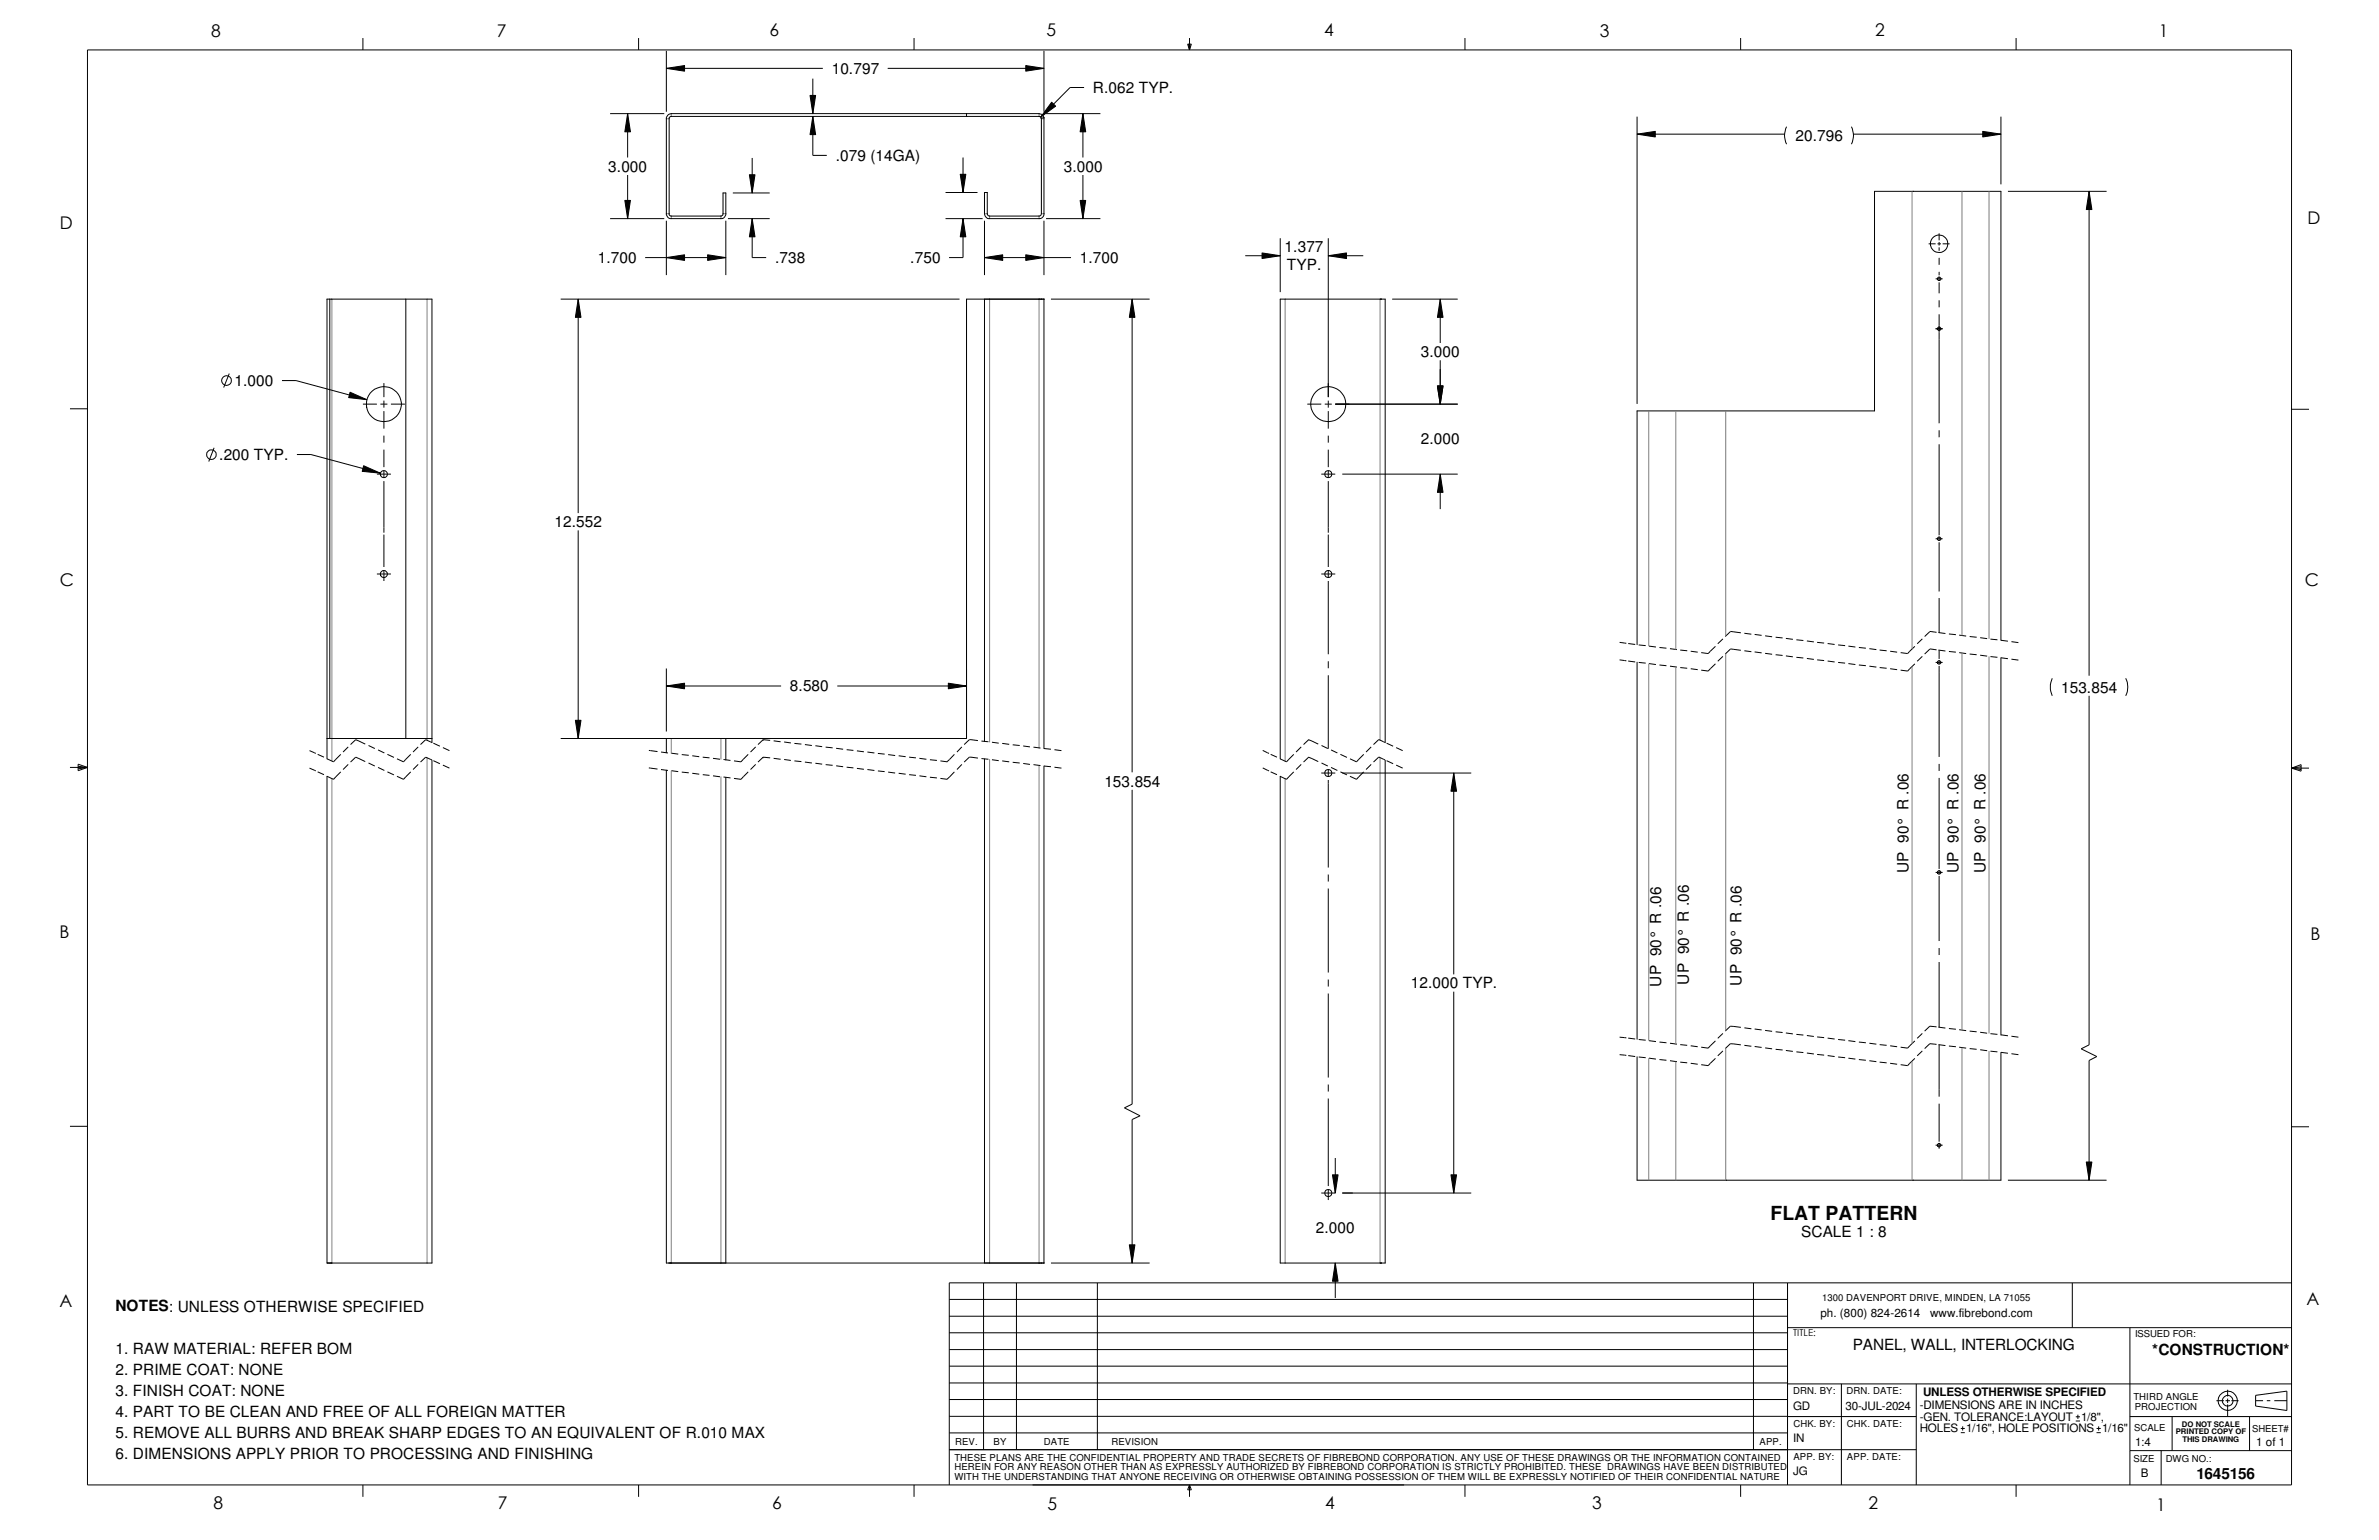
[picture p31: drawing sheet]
<svg xmlns="http://www.w3.org/2000/svg" width="432mm" height="279mm" viewBox="0 0 432 279" stroke-linecap="round" stroke-linejoin="round" font-family="sans-serif">
<defs><g id="words">
<text font-size="3.5" x="321.4" y="221.4">FLAT PATTERN</text>
<g font-size="3.2">
<text x="38.3" y="6.6">8</text>
<text x="90.2" y="6.7">7</text>
<text x="139.7" y="6.5">6</text>
<text x="189.9" y="6.5">5</text>
<text x="240.4" y="6.6">4</text>
<text x="290.4" y="6.7">3</text>
<text x="340.4" y="6.5">2</text>
<text x="391.8" y="6.7">1</text>
<text x="10.9" y="41.5">D</text>
<text x="418.8" y="40.7">D</text>
<text x="10.8" y="106.3">C</text>
<text x="418.3" y="106.4">C</text>
<text x="10.8" y="170.2">B</text>
<text x="419.4" y="170.6">B</text>
<text x="10.8" y="237.2">A</text>
<text x="418.6" y="236.7">A</text>
<text x="38.8" y="273.8">8</text>
<text x="90.3" y="273.8">7</text>
<text x="140.2" y="273.8">6</text>
<text x="190.1" y="273.9">5</text>
<text x="240.5" y="273.8">4</text>
<text x="289" y="273.9">3</text>
<text x="339.1" y="273.9">2</text>
<text x="391.3" y="274.1">1</text>
</g>
<g font-size="2.8">
<text x="151" y="13.4">10.797</text>
<text x="198.4" y="16.9">R.062 TYP.</text>
<text x="151.7" y="29.2">.079 (14GA)</text>
<text x="325.9" y="25.6">20.796</text>
<text x="110.4" y="31.2">3.000</text>
<text x="193.1" y="31.2">3.000</text>
<text x="108.5" y="47.7">1.700</text>
<text x="140.7" y="47.7">.738</text>
<text x="165.2" y="47.7">.750</text>
<text x="196" y="47.7">1.700</text>
<text x="233.2" y="45.8">1.377</text>
<text x="233.6" y="49">TYP.</text>
<text x="257.9" y="64.8">3.000</text>
<text x="42.5" y="70">1.000</text>
<text x="39.8" y="83.5">.200 TYP.</text>
<text x="257.9" y="80.6">2.000</text>
<text x="100.7" y="95.6">12.552</text>
<text x="143.4" y="125.4">8.580</text>
<text x="374.1" y="125.6">153.854</text>
<text x="200.4" y="142.7">153.854</text>
<text x="346.4" y="158.4" transform="rotate(-90 346.4 158.4)">UP 90° R .06</text>
<text x="355.5" y="158.4" transform="rotate(-90 355.5 158.4)">UP 90° R .06</text>
<text x="360.4" y="158.4" transform="rotate(-90 360.4 158.4)">UP 90° R .06</text>
<text x="256.1" y="179.3">12.000 TYP.</text>
<text x="301.5" y="179" transform="rotate(-90 301.5 179)">UP 90° R .06</text>
<text x="306.5" y="178.6" transform="rotate(-90 306.5 178.6)">UP 90° R .06</text>
<text x="316.1" y="178.8" transform="rotate(-90 316.1 178.8)">UP 90° R .06</text>
<text x="238.8" y="223.8">2.000</text>
<text x="326.9" y="224.4">SCALE 1 : 8</text>
<text x="21" y="237.9">NOTES: UNLESS OTHERWISE SPECIFIED</text>
<text x="21" y="245.6">1. RAW MATERIAL: REFER BOM</text>
<text x="336.3" y="244.9">PANEL, WALL, INTERLOCKING</text>
<text x="390.7" y="245.9">*CONSTRUCTION*</text>
<text x="21" y="249.5">2. PRIME COAT: NONE</text>
<text x="21" y="253.3">3. FINISH COAT: NONE</text>
<text x="21" y="257.1">4. PART TO BE CLEAN AND FREE OF ALL FOREIGN MATTER</text>
<text x="21" y="260.9">5. REMOVE ALL BURRS AND BREAK SHARP EDGES TO AN EQUIVALENT OF R.010 MAX</text>
<text x="21" y="264.8">6. DIMENSIONS APPLY PRIOR TO PROCESSING AND FINISHING</text>
<text x="398.7" y="268.4">1645156</text>
</g>
<g font-size="2.1">
<text x="330.4" y="239">ph. (800) 824-2614</text>
<text x="350.4" y="239">www.fibrebond.com</text>
<text x="325.5" y="255.7">GD</text>
<text x="335" y="255.7">30-JUL-2024</text>
<text x="348.4" y="257.8">-GEN. TOLERANCE:LAYOUT</text>
<text x="348.4" y="255.7">-DIMENSIONS ARE IN INCHES</text>
<text x="349" y="253.2">UNLESS OTHERWISE SPECIFIED</text>
<text x="377.7" y="257.8">1/8&quot;,</text>
<text x="325.5" y="261.6">IN</text>
<text x="348.4" y="259.9">HOLES 1/16&quot;, HOLE POSITIONS 1/16&quot;</text>
<text x="387.6" y="262.4">1:4</text>
<text x="409.5" y="262.4">1 of 1</text>
<text x="325.5" y="267.6">JG</text>
<text x="388.6" y="267.9">B</text>
</g>
<g font-size="1.7">
<text x="330.7" y="236.1">1300 DAVENPORT DRIVE, MINDEN, LA 71055</text>
<text x="325.5" y="242.4">TITLE:</text>
<text x="387.5" y="242.7">ISSUED FOR:</text>
<text x="325.5" y="252.9">DRN. BY:</text>
<text x="335.2" y="252.9">DRN. DATE:</text>
<text x="387.2" y="254">THIRD ANGLE</text>
<text x="387.5" y="255.7">PROJECTION</text>
<text x="173.4" y="262.2">REV.</text>
<text x="180.3" y="262.2">BY</text>
<text x="189.5" y="262.2">DATE</text>
<text x="201.7" y="262.2">REVISION</text>
<text x="319.4" y="262.2">APP.</text>
<text x="325.5" y="258.9">CHK. BY:</text>
<text x="335.2" y="258.9">CHK. DATE:</text>
<text x="387.3" y="259.7">SCALE</text>
<text x="408.8" y="259.8">SHEET#</text>
<text x="173.2" y="268.6">WITH THE UNDERSTANDING THAT ANYONE RECEIVING OR OTHERWISE OBTAINING POSSESSION OF THEM WILL BE EXPRESSLY NOTIFIED OF THEIR CONFIDENTIAL NATURE</text>
<text x="173.2" y="265">THESE PLANS ARE THE CONFIDENTIAL PROPERTY AND TRADE SECRETS OF FIBREBOND CORPORATION. ANY USE OF THESE DRAWINGS OR THE INFORMATION CONTAINED</text>
<text x="173.2" y="266.8">HEREIN FOR ANY REASON OTHER THAN AS EXPRESSLY AUTHORIZED BY FIBREBOND CORPORATION IS STRICTLY PROHIBITED. THESE DRAWINGS HAVE BEEN DISTRIBUTED</text>
<text x="325.5" y="264.9">APP. BY:</text>
<text x="335.2" y="264.8">APP. DATE:</text>
<text x="387.2" y="265.3">SIZE</text>
<text x="393.1" y="265.3">DWG NO.:</text>
</g>
<g font-size="1.4">
<text x="394.9" y="260.2">PRINTED COPY OF</text>
<text x="396" y="258.8">DO NOT SCALE</text>
<text x="396.1" y="261.7">THIS DRAWING</text>
</g>
</g></defs>
<g fill="none" stroke="#000" stroke-width=".18">
<path d="M15.9 9.1h400v260.3h-400zM65.9 6.9v2.2M115.9 6.9v2.2M120.9 12.4l3.3-.5v1zM120.9 9.2v11.1M120.9 12.4h28.5M147 17.3h1l-.5 3.3zM147.5 14.3v6.3M161.1 12.4h28.4M165.9 6.9v2.2M186.2 11.9l3.3 .5-3.3 .5zM189.5 9.2v11.1"/>
<path d="M190.9 18.5l.7 .8-2.7 2zM196.8 15.9h-2.6l-5.3 5.4M215.6 8h.6l-.3 1.1zM215.7 8l.2 1.1M215.9 6.9v2.2M216 8l-.1 1.1M265.9 6.9v2.2M315.9 6.9v2.2M365.9 6.9v2.2M110.7 20.6h9.9M110.7 39.7h9.9M113.4 36.4h1l-.5 3.3z"/>
<path d="M113.9 20.6l.5 3.3h-1zM113.9 20.6v8M113.9 31.7v8M132.1 39.7h7.6M133 35h6.7M136 31.7h1l-.5 3.3zM136.5 39.7l.5 3.3h-1zM136.5 39.7v7h2.6M136.5 28.7v6.3M147.5 21.1l.5 3.3h-1zM147.5 21.1v7.1h2.6M171.6 34.9h5.8"/>
<path d="M171.6 39.7h6.8M174.3 31.6h1l-.5 3.3zM174.8 39.7l.5 3.3h-1zM174.8 39.7v7h-2.5M174.8 28.6v6.3M175.4 20.6v.5M189.5 21.3a.89 .89 0 0 0-.9-.7h-66.8a.94 .94 0 0 0-.9 .9v17.3a.87 .87 0 0 0 .9 .9h9.1a.87 .87 0 0 0 .8-.9v-3.8h-.5v3.9l-.3 .3h-9.1l-.3-.2v-17.6l.2-.2 67-.1 .3 .4M189.5 21.3v17.5a.87 .87 0 0 1-.9 .9h-9a.94 .94 0 0 1-.9-.9v-3.9h.5v4l.3 .3h9.2l.2-.2 .1-17.5M189.5 21.3l-.5 .2M189.9 20.6h9.8M189.9 39.7h9.8M196 36.4h1.1l-.5 3.3z"/>
<path d="M196.6 20.6l.5 3.3h-1.1zM196.6 20.6v8M196.6 31.7v8M297.1 24.3l3.3-.5v1zM297.1 21.2v52.1M297.1 24.3h26.8M324.3 23a3.5 3.5 0 0 0 0 3.2M336 23a3.5 3.5 0 0 1 0 3.2M336.4 24.3h26.8M359.9 23.8l3.3 .5-3.3 .5zM363.2 21.2v12.2M364.4 34.7h18"/>
<path d="M379.2 34.7l.5 3.3h-1zM379.2 34.7v87.9M59.9 54.3v79.7M73.7 54.3v79.7M101.8 54.3h72.4M104.9 54.3l.6 3.3h-1.1zM104.9 54.3v38.8M117.1 46.7h14.6M120.9 46.7l3.3-.5v1zM120.9 40v9.9M128.4 46.2l3.3 .5-3.3 .5zM131.7 40v9.9"/>
<path d="M178.7 46.7l3.3-.5v1zM178.7 40v9.9M178.7 54.3v80.2M178.7 46.7h15.7M186.2 46.2l3.3 .5-3.3 .5zM189.5 40v9.9M189.5 54.3v81.5l1.3 .1M189.5 54.3h-14.1v79.7h-73.6M190.8 54.3h17.9M205.5 54.3l.5 3.3h-1zM205.5 54.3v85.8M226 46.4h6.4"/>
<path d="M229.1 45.9l3.3 .5-3.3 .5zM232.4 43.2v9.8M241.1 46.4l3.3-.5v1zM241.1 43.2v28.9M241.1 46.4h6.3M252.7 54.3h11.9M261.4 54.3l.5 3.3h-1zM261.4 54.3v7.9M350.1 44.2h1.2M351.3 59.6h1.3M351.3 50.6h1.3M351.7 44.2h.6"/>
<path d="M352 42.3v1.3M352 43.9v.6M352 44.9v.6M352 46.8v1.2M352 49.3v.7M352 50.2v.7M352 51.2v2M352 54.5v1.3M352 57v19.8M352.6 44.2h1.3M12.7 74.2h3.2M41.6 67.8l-1 2.5"/>
<path d="M51.2 69h2.5l12.9 3.5M63.5 71.2l3.1 1.3-3.3-.4zM65.9 73.3h2.5M69 73.3h1.3M69.7 69.5v2.6M69.7 72.7v1.3M69.7 74.6v3.2M69.7 79v1.3M71 73.3h2.5M237.3 73.3h2.5M240.5 73.3h1.2M241.1 72.7v1.3"/>
<path d="M241.1 74.6v3.2M241.1 79v1.3M242.4 73.3h22.2M260.9 70h1l-.5 3.3zM261.4 65.4v7.9M352 78.1v1.2M415.9 74.3h3.2M38.9 81.2l-1 2.5M53.9 82.5h2.5l12.6 3.4M66 84.5l3 1.4-3.3-.4zM68.4 86h2.6M69.7 81.6v3.2"/>
<path d="M69.7 85.4v1.3M69.7 87.3v9.3M69.7 97v5.9M104.9 96.2v37.8M239.8 86h2.6M241.1 81.6v3.2M241.1 85.4v1.3M241.1 87.3v9.3M241.1 97v5.9M243.6 86h21M261.4 86l.5 3.3h-1zM261.4 86v6.4"/>
<path d="M351.3 97.7h1.3M352 80.6v16.5M352 97.4v.6M352 98.4v8.9M68.4 104.1h2.6M69.7 103.5v1.9M239.8 104.1h2.6M241.1 103.5v1.3M241.1 105.4v13.3M241.1 120v1.2M294 119.7l1.2 .2M294 116.5l1.2 .2"/>
<path d="M295.5 119.9l1.3 .2M295.5 116.8l1.3 .1M297.4 117l1.3 .1M299.3 117.2l1.3 .2M301.2 117.5l1.3 .1M303.1 117.7l1.3 .2M305 117.9l1.2 .2M306.9 118.2l1.2 .1M311.4 117.3l-1.4 1.3-1.2-.2M312.7 119.1l-.9 .9M312.7 115.9l-.9 .9M316 118l-1.9-.3-1 1"/>
<path d="M316 114.8l-1.9-.2-1 .9M316.6 118.1l1.3 .1M316.6 114.9l1.3 .2M318.5 118.3l1.2 .1M318.5 115.1l1.2 .2M320.4 118.5l1.2 .2M320.4 115.4l1.2 .1M322.3 118.8l1.3 .1M322.3 115.6l1.3 .1M324.1 119l1.3 .2M324.1 115.8l1.3 .2M326.1 119.3l1.2 .1"/>
<path d="M326.1 116.1l1.2 .1M328 119.5l1.2 .1M328 116.3l1.2 .2M329.8 119.7l1.3 .1M329.8 116.5l1.3 .2M331.7 119.9l1.3 .2M331.7 116.8l1.3 .1M333.6 117l1.3 .1M335.5 117.2l1.3 .2M337.4 117.5l1.3 .1M339.3 117.7l1.3 .2M341.2 117.9l1.2 .2"/>
<path d="M343.1 118.2l1.2 .1M347.6 117.3l-1.4 1.3-1.2-.2M348.9 119.1l-.9 .9M348.9 115.9l-.9 .9M351.5 117.9l-1.2-.2-1 1M351.5 114.7l-1.2-.1-1 .9M351.8 117.9l1.3 .2M351.8 114.8l1.3 .1M352 108.5v6.3M352 118v1.5M352 119.8v.7M353.7 118.2l1.3 .1"/>
<path d="M353.7 115l1.3 .1M355.6 118.4l1.3 .2M355.6 115.2l1.3 .2M357.5 118.7l1.3 .1M357.5 115.5l1.3 .1M359.4 118.9l1.3 .1M359.4 115.7l1.3 .2M361.3 119.1l1.2 .2M361.3 116l1.2 .1M364.4 116.3l-1.2-.1v-81.5h-23v39.8h-43.1v42.5M364.4 119.5l-1.2-.2v68.5M365.1 119.6l1.3 .2"/>
<path d="M365.1 116.4l1.3 .2M12.7 139.2h3.2M14.2 138.6l1.7 .6-1.7 .6zM14.2 139l1.7 .2M15.9 139.2l-1.7 .3M56.2 139.4l1.1 .5M56.2 136.2l1.1 .5M57.7 136.9l1.1 .5M59.4 134h19M63.2 138.7l-.9 .9M63.2 135.5l-.9 .9M66.3 138.2l-1.7-.8-1 .9"/>
<path d="M66.3 135l-1.7-.8-1 .9M66.9 138.4l1.1 .6M66.9 135.3l1.1 .5M68.6 139.2l1.2 .6M68.6 136.1l1.2 .5M70.3 136.9l1.2 .5M74.5 136.9l-1.3 1.3-1.1-.5M75.9 138.7l-.9 .9M75.9 135.5l-.9 .9M78.4 134.7v-80.4h-19v83.4l1.1 .5 1.3-1.3M78.4 137.9v91.3h-19v-88.4l1.1 .6 1.3-1.4M78.4 137.9l-1.1-.5-1 .9"/>
<path d="M78.4 134.7l-1.1-.5-1 .9M78.7 138l1.1 .6M78.7 134.8l1.1 .6M80.4 138.8l1.2 .6M80.4 135.6l1.2 .6M104.4 130.7h1.1l-.6 3.3zM117.8 139.3l1.5 .2M117.8 136.1l1.5 .3M120 139.6l1.2 .2M120 136.4l1.2 .2M120.9 124.5l3.3-.5v1zM120.9 139.7v89.5h68.6"/>
<path d="M120.9 121.3v11.4M120.9 134v2.6M120.9 124.5h20.9M121.9 139.8l1.2 .2M121.9 136.7l1.2 .1M123.7 136.9l1.3 .1M125.6 137.1l1.3 .2M127.6 137.4l1.2 .1M129.4 137.6l1.3 .2M131.3 137.8l1.3 .2M131.7 134v3.9M135.8 136.9l-1.3 1.3-1.3-.2"/>
<path d="M137.2 138.7l-1 .9M137.2 135.5l-1 .9M138.5 137.4h.1M138.5 134.2h.1M138.5 137.4l1.3 .1M138.5 137.4l-.9 .9M138.5 134.2l1.3 .1M138.5 134.2l-.9 .9M140.4 137.6l1.3 .2M140.4 134.4l1.3 .2M142.3 137.8l1.3 .2M142.3 134.6l1.3 .2"/>
<path d="M144.2 138l1.3 .2M144.2 134.9l1.3 .1M146.1 138.3l1.3 .1M146.1 135.1l1.3 .2M148 138.5l1.2 .1M148 135.3l1.2 .2M149.9 138.7l1.2 .2M149.9 135.6l1.2 .1M151.8 138.9l1.2 .2M151.8 135.8l1.2 .1M152 124.5h23.4M153.7 139.2l1.2 .1"/>
<path d="M153.7 136l1.2 .1M155.5 139.4l1.3 .2M155.5 136.2l1.3 .2M157.4 139.6l1.3 .2M157.4 136.4l1.3 .2M159.3 139.9l1.3 .1M159.3 136.7l1.3 .1M161.2 136.9l1.3 .2M163.1 137.1l1.3 .2M165 137.4l1.2 .1M166.9 137.6l1.2 .2M168.8 137.8l1.3 .2"/>
<path d="M170.7 138l1.3 .2M172.1 124l3.3 .5-3.3 .5zM173.2 136.9l-1.3 1.3M174.6 138.7l-.9 .9M174.6 135.5l-.9 .9M177.5 137.5l-1.6-.1-.9 .9M177.5 134.4l-1.6-.2-.9 .9M178.1 137.6l1.3 .2M178.1 134.5l1.3 .1M178.7 137.7v91.5M180 137.8l1.3 .2M180 134.7l1.3 .1"/>
<path d="M181.9 138l1.3 .2M181.9 134.9l1.3 .1M183.8 138.3l1.3 .1M183.8 135.1l1.3 .2M185.7 138.5l1.2 .2M185.7 135.3l1.2 .2M187.6 138.7l1.2 .2M187.6 135.6l1.2 .1M190.8 139.1l-1.3-.1v90.2M191.4 139.2l1.3 .2M191.4 136l1.3 .2M229.2 139.3l1.1 .6"/>
<path d="M229.2 136.1l1.1 .6M230.6 136.9l1.2 .5M234.8 136.9l-1.3 1.3-1.2-.5M236.2 138.7l-1 .9M236.2 135.5l-1 .9M237.5 137.4l1.8 .8M237.5 134.2l1.8 .8M237.5 137.4l-.9 .9M237.5 134.2l-.9 .9M239.9 138.4l1.1 .6M239.9 135.3l1.1 .5M241.1 122.5v13.3"/>
<path d="M241.1 139.6v1.3M241.6 139.2l1.1 .6M241.6 136.1l1.1 .5M243.3 136.9l1.2 .5M247.5 136.9l-1.3 1.3-1.2-.5M248.9 138.7l-1 .9M248.9 135.5l-1 .9M250.2 137.3l1.2 .6M250.2 137.4l-.9 .9M250.2 134.2l1.2 .5M250.2 134.2l-.9 .9M251.4 134.7v-80.4h-19v83.4"/>
<path d="M251.4 137.9v91.3h-19v-88.4M251.7 138l1.2 .6M251.7 134.8l1.2 .6M253.4 138.8l1.2 .6M253.4 135.6l1.2 .6M297.1 120.1v68.5M297.4 120.2l1.3 .1M299.3 120.4l1.3 .2M301.2 120.6l1.3 .2M303.1 120.9l1.3 .1M305 121.1l1.2 .1M306.9 121.3l1.2 .2"/>
<path d="M311.4 120.4l-1.4 1.4-1.2-.2M333.6 120.2l1.3 .1M335.5 120.4l1.3 .2M337.4 120.6l1.3 .2M339.3 120.9l1.3 .1M341.2 121.1l1.2 .1M343.1 121.3l1.2 .2M347.6 120.4l-1.4 1.4-1.2-.2M351.3 120.2h1.3M352 120.8v16.5M352 138.6v1.3M372.5 123.1l-.1 .3a3.5 3.5 0 0 0 .1 2.8"/>
<path d="M379.2 126.2v63.4l-1.5 .7 2.9 1.4-1.4 .7v21.7M385.8 123.1a3.5 3.5 0 0 1 0 3.1M415.9 139.4l1.8 .2M415.9 139.4l1.8-.7v1.2zM415.9 139.4h3.2M417.7 139.1l-1.8 .3M57.7 140l1.1 .5M70.3 140l1.2 .6M74.5 140l-1.3 1.4-1.1-.6M123.7 140.1l1.3 .1M125.6 140.3l1.3 .2M127.6 140.5l1.2 .2"/>
<path d="M129.4 140.8l1.3 .1M131.3 141l1.3 .1M131.7 141.1v88.1M135.8 140l-1.3 1.4-1.3-.2M161.2 140.1l1.3 .2M163.1 140.3l1.3 .2M165 140.5l1.2 .2M166.9 140.8l1.2 .1M168.8 141l1.3 .1M170.7 141.2l1.3 .2M173.2 140l-1.3 1.4M205.5 143.3v57l-1.4 .7 2.8 1.4-1.4 .7v26.1"/>
<path d="M230.6 140l1.2 .5M234.8 140l-1.3 1.4-1.2-.6M239.8 140.3h2.6M241.1 141.5v15.9M241.1 158.7v1.2M243.3 140l1.2 .6M243.6 140.3h23.4M247.5 140l-1.3 1.4-1.2-.6M263.9 140.3l.5 3.3h-1zM263.9 140.3v36.5M351.3 158.3h1.3M352 141.1v16.5"/>
<path d="M352 157.9v.7M352 158.9v11.8M241.1 161.2v15.2M241.1 177.7v1.3M263.9 179.9v36.6M352 172v1.3M352 174.5v11.9M241.1 180.3v15.2M241.1 196.8v1.2M241.1 199.3v15.9M294 191.3l1.2 .2M294 188.2l1.2 .1"/>
<path d="M295.5 191.5l1.3 .2M295.5 188.3l1.3 .2M297.4 191.8l1.3 .1M297.4 188.6l1.3 .1M299.3 192l1.3 .2M299.3 188.8l1.3 .2M301.2 192.2l1.3 .2M301.2 189.1l1.3 .1M303.1 192.4l1.3 .2M303.1 189.3l1.3 .1M305 192.7l1.2 .1M305 189.5l1.2 .2"/>
<path d="M306.9 192.9l1.2 .2M306.9 189.7l1.2 .2M311.4 192l-1.4 1.3-1.2-.1M311.4 188.8l-1.4 1.4-1.2-.2M312.7 190.7l-.9 .9M312.7 187.5l-.9 .9M316 189.6l-1.9-.2-1 .8M316 186.4l-1.9-.2-1 .9M316.6 189.7l1.3 .1M316.6 186.5l1.3 .1M318.5 189.9l1.2 .1M318.5 186.7l1.2 .2"/>
<path d="M320.4 190.1l1.2 .2M320.4 186.9l1.2 .2M322.3 190.4l1.3 .1M322.3 187.2l1.3 .1M324.1 190.6l1.3 .2M324.1 187.4l1.3 .2M326.1 190.8l1.2 .2M326.1 187.7l1.2 .1M328 191.1l1.2 .1M328 187.9l1.2 .1M329.8 191.3l1.3 .1M329.8 188.1l1.3 .2"/>
<path d="M331.7 191.5l1.3 .2M331.7 188.3l1.3 .2M333.6 191.8l1.3 .1M333.6 188.6l1.3 .1M335.5 192l1.3 .2M335.5 188.8l1.3 .2M337.4 192.2l1.3 .2M337.4 189.1l1.3 .1M339.3 192.4l1.3 .2M339.3 189.3l1.3 .1M341.2 192.7l1.2 .1M341.2 189.5l1.2 .2"/>
<path d="M343.1 192.9l1.2 .2M343.1 189.7l1.2 .2M347.6 192l-1.4 1.3-1.2-.1M347.6 188.8l-1.4 1.4-1.2-.2M348.9 190.7l-.9 .9M348.9 187.5l-.9 .9M351.5 189.5l-1.2-.1-1 .8M351.5 186.3l-1.2-.1-1 .9M351.8 189.5l1.3 .2M351.8 186.4l1.3 .1M352 189.6v9.4M353.7 189.8l1.3 .1"/>
<path d="M353.7 186.6l1.3 .1M355.6 190l1.3 .2M355.6 186.8l1.3 .2M357.5 190.2l1.3 .2M357.5 187.1l1.3 .1M359.4 190.5l1.3 .1M359.4 187.3l1.3 .2M361.3 190.7l1.2 .1M361.3 187.5l1.2 .2M363.2 187.7l1.2 .2M364.4 191.1l-1.2-.1v23.1h-66.1v-22.4M365.1 191.2l1.3 .1"/>
<path d="M365.1 188l1.3 .2M12.7 204.3h3.2M241.1 215.8v1.9M241.9 213.1h1l-.5 3.4zM242.4 210.1v6.4h-2.6M243.6 216.5h23.4M263.4 213.1h1l-.5 3.4zM351.3 207.8h1.3M352 200.2v6.9M352 207.4v1M364.4 214.1h18M378.7 210.8h1l-.5 3.3z"/>
<path d="M415.9 204.4h3.2M172.3 235.8h152.1M172.3 238.8h152.1M178.5 232.7v30.3M184.5 232.7v30.3M190.8 229.2h17.9M199.2 232.7v30.3M205 225.8h1l-.5 3.4zM242.4 229.2l.5 3.3h-1zM242.4 229.2v6.3M318.3 232.7v30.3M324.4 232.7v36.7"/>
<path d="M376.1 232.7v8.2M415.9 232.7h-243.6v36.7M172.3 241.8h152.1M172.3 244.9h152.1M172.3 247.9h152.1M172.3 250.9h152.1M172.3 253.9h152.1M172.3 257h152.1M172.3 260h152.1M324.4 257h23.4M324.4 251.1h91.5M324.4 240.9h91.5"/>
<path d="M334.2 251.1v18.3M347.8 251.1v18.3M355.9 259.9h.7M355.9 259.2h.7M356.2 258.8v.7M376.8 257.8h.7M376.8 257h.7M377.1 256.7v.7M380.5 259.9h.8M380.5 259.2h.8M380.9 258.8v.7M386.6 257h29.3"/>
<path d="M386.6 240.9v28.5M394.3 257v6.2M402.3 254.1h1.3M403.9 254.1h.8M404.3 252.1v1.3M404.3 253.7v.9M404.3 254.8v2.2M405 254.1h1.3M408.3 257v6.2M409.4 254.1h1.4M409.4 253.2l5.7-.8v3.5l-5.7-.8zM411.4 254.1h.7"/>
<path d="M412.8 254.1h2.3M65.9 269.4v2.2M115.9 269.4v2.2M165.9 269.4v2.2M172.3 263h175.5M215.9 269.4v2.2M215.9 269.4l.3 .9h-.6zM265.9 269.4v2.2M315.9 269.4v2.2M365.9 269.4v2.2M386.6 263.2h29.3M392.3 263.2v6.2"/>
<circle cx="352" cy="59.6" r=".33"/>
<circle cx="352" cy="50.6" r=".33"/>
<circle cx="352" cy="44.2" r="1.59"/>
<circle cx="41.1" cy="69" r=".88"/>
<circle cx="69.7" cy="73.3" r="3.2"/>
<circle cx="241.1" cy="73.3" r="3.2"/>
<circle cx="38.4" cy="82.5" r=".88"/>
<circle cx="69.7" cy="86" r=".64"/>
<circle cx="241.1" cy="86" r=".64"/>
<circle cx="352" cy="97.7" r=".33"/>
<circle cx="69.7" cy="104.1" r=".64"/>
<circle cx="241.1" cy="104.1" r=".64"/>
<circle cx="352" cy="120.2" r=".33"/>
<circle cx="241.1" cy="140.3" r=".64"/>
<circle cx="352" cy="158.3" r=".33"/>
<circle cx="241.1" cy="216.5" r=".64"/>
<circle cx="352" cy="207.8" r=".33"/>
<circle cx="404.3" cy="254.2" r=".96"/>
<circle cx="404.4" cy="254.1" r="1.74"/>
</g>
<g fill="none" stroke="#808080" stroke-width=".18">
<path d="M120.9 21.5h.6M120.9 38.8h.6M121.8 20.6v.5M121.8 39.2v.5M130.9 39.2v.5M131.2 38.8h.5M178.7 38.8h.5M179.6 39.2v.5M188.6 20.6v.5M188.6 39.2v.5M189 21.5h.5M189 38.8h.5"/>
<path d="M347 34.7v83.1M356.1 34.7v80.6M361 34.7v81.2M60.2 54.3v83.8M77.5 54.3v80M179.6 54.3v80.3M188.6 54.3v81.4M233.3 54.3v83.8M250.5 54.3v80M299.3 74.5v42.7M304.2 74.5v43.4M313.2 74.5v40.9"/>
<path d="M313.2 118.6v68.4M356.1 118.5v68.4M361 119.1v68.4M77.5 137.5v91.7M121.8 134v2.7M121.8 139.9l.1 89.3M130.9 134v3.8M179.6 137.8v91.4M188.6 138.9v90.3M250.5 137.5v91.7M299.3 120.4v68.4M304.2 121v68.4"/>
<path d="M347 120.9v68.5M60.2 141.3v87.9M130.9 140.9v88.3M233.3 141.3v87.9M299.3 192v22.1M304.2 192.6v21.5M313.2 190.2v23.9M347 192.6v21.5M356.1 190.1v24M361 190.7v23.4"/>
</g>
<g fill="#000">
<path d="M120.9 12.4l3.3-.5v1zM186.2 11.9l3.3 .5-3.3 .5zM113.4 36.4h1l-.5 3.3zM113.9 20.6l.5 3.3h-1zM136 31.7h1l-.5 3.3zM136.5 39.7l.5 3.3h-1zM147 17.3h1l-.5 3.3zM147.5 21.1l.5 3.3h-1zM174.3 31.6h1l-.5 3.3zM174.8 39.7l.5 3.3h-1zM190.9 18.5l.7 .8-2.7 2zM196 36.4h1.1l-.5 3.3z"/>
<path d="M196.6 20.6l.5 3.3h-1.1zM297.1 24.3l3.3-.5v1zM359.9 23.8l3.3 .5-3.3 .5zM379.2 34.7l.5 3.3h-1zM104.9 54.3l.6 3.3h-1.1zM120.9 46.7l3.3-.5v1zM128.4 46.2l3.3 .5-3.3 .5zM178.7 46.7l3.3-.5v1zM186.2 46.2l3.3 .5-3.3 .5zM205.5 54.3l.5 3.3h-1zM229.1 45.9l3.3 .5-3.3 .5zM241.1 46.4l3.3-.5v1z"/>
<path d="M261.4 54.3l.5 3.3h-1zM63.5 71.2l3.1 1.3-3.3-.4zM260.9 70h1l-.5 3.3zM66 84.5l3 1.4-3.3-.4zM261.4 86l.5 3.3h-1zM104.4 130.7h1.1l-.6 3.3zM120.9 124.5l3.3-.5v1zM172.1 124l3.3 .5-3.3 .5zM263.9 140.3l.5 3.3h-1zM241.9 213.1h1l-.5 3.4zM263.4 213.1h1l-.5 3.4zM378.7 210.8h1l-.5 3.3z"/>
<path d="M205 225.8h1l-.5 3.4zM242.4 229.2l.5 3.3h-1z"/>
</g>
<use href="#words"/>
</svg>
